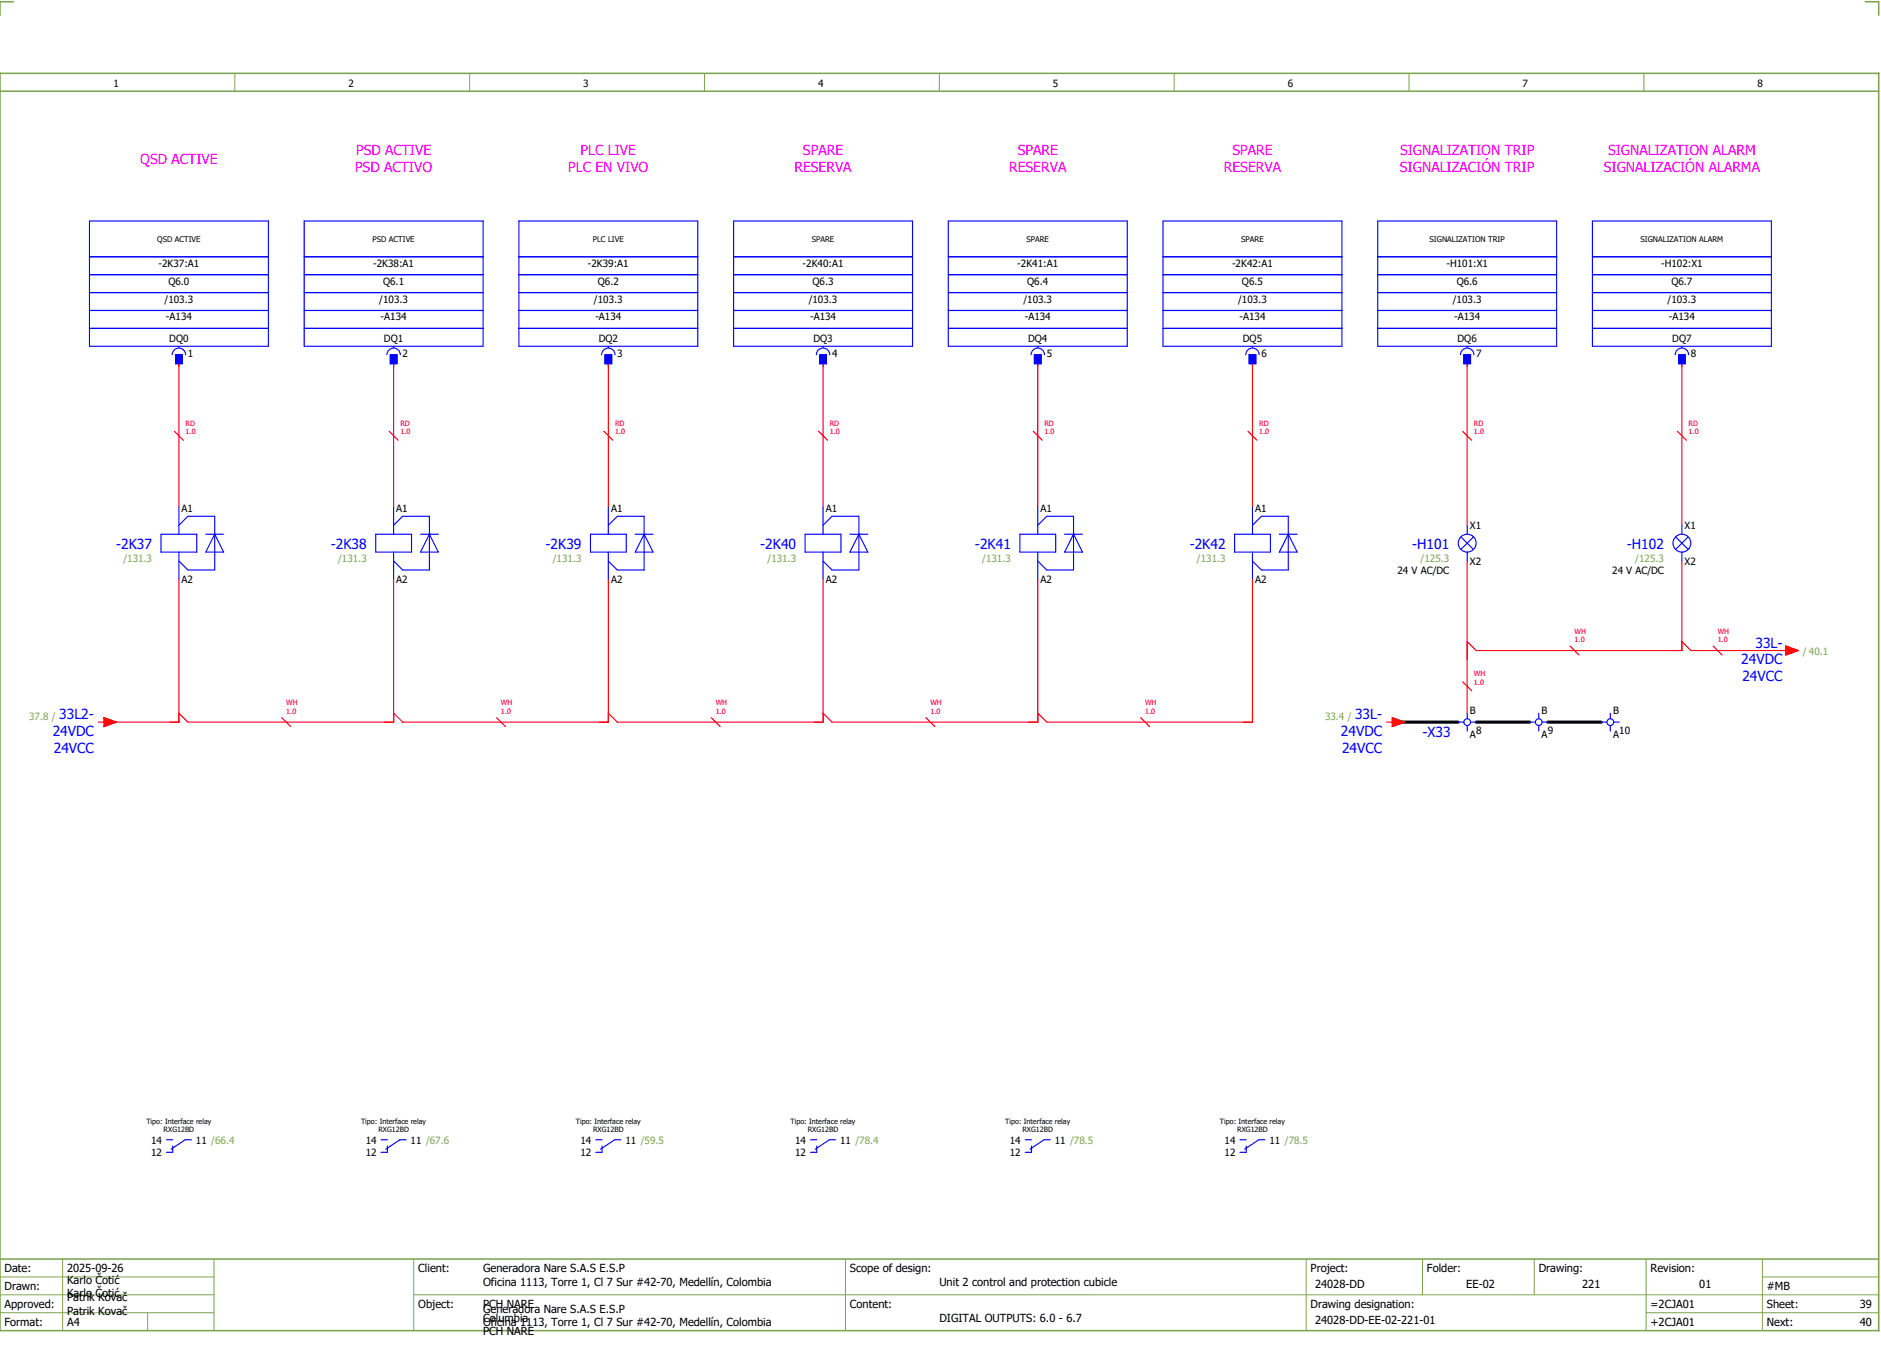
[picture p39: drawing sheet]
<svg xmlns="http://www.w3.org/2000/svg" width="421mm" height="301mm" viewBox="0 0 421 301" stroke-linecap="round" stroke-linejoin="round" font-family="sans-serif">
<defs><g id="words">
<g font-size="3.1" fill="#f0f">
<text x="79.6" y="34.8">PSD ACTIVE</text>
<text x="129.8" y="34.8">PLC LIVE</text>
<text x="179.5" y="34.8">SPARE</text>
<text x="227.5" y="34.8">SPARE</text>
<text x="275.5" y="34.8">SPARE</text>
<text x="313" y="34.8">SIGNALIZATION TRIP</text>
<text x="359.5" y="34.8">SIGNALIZATION ALARM</text>
<text x="31.3" y="36.6">QSD ACTIVE</text>
<text x="79.4" y="38.5">PSD ACTIVO</text>
<text x="127" y="38.5">PLC EN VIVO</text>
<text x="177.6" y="38.5">RESERVA</text>
<text x="225.6" y="38.5">RESERVA</text>
<text x="273.6" y="38.5">RESERVA</text>
<text x="313" y="38.5">SIGNALIZACIÓN TRIP</text>
<text x="358.5" y="38.5">SIGNALIZACIÓN ALARMA</text>
</g>
<g font-size="3.1" fill="#00f">
<text x="26" y="122.6">-2K37</text>
<text x="74" y="122.6">-2K38</text>
<text x="122" y="122.6">-2K39</text>
<text x="170" y="122.6">-2K40</text>
<text x="218" y="122.6">-2K41</text>
<text x="266" y="122.6">-2K42</text>
<text x="315.7" y="122.6">-H101</text>
<text x="363.7" y="122.6">-H102</text>
<text x="389.3" y="148.5">24VDC</text>
<text x="392.4" y="144.8">33L-</text>
<text x="389.5" y="152.3">24VCC</text>
<text x="13.2" y="160.8">33L2-</text>
<text x="302.9" y="160.8">33L-</text>
<text x="11.8" y="164.5">24VDC</text>
<text x="299.8" y="164.5">24VDC</text>
<text x="318" y="164.7">-X33</text>
<text x="12" y="168.3">24VCC</text>
<text x="300" y="168.3">24VCC</text>
</g>
<g font-size="2.5">
<text x="1" y="284.4">Date:</text>
<text x="15" y="286.9">Karlo Čotić</text>
<text x="15" y="284.4">2025-09-26</text>
<text x="93.5" y="284.4">Client:</text>
<text x="108" y="284.4">Generadora Nare S.A.S E.S.P</text>
<text x="108" y="287.4">Oficina 1113, Torre 1, Cl 7 Sur #42-70, Medellín, Colombia</text>
<text x="190" y="284.4">Scope of design:</text>
<text x="210" y="287.4">Unit 2 control and protection cubicle</text>
<text x="293" y="284.4">Project:</text>
<text x="294" y="287.9">24028-DD</text>
<text x="319" y="284.4">Folder:</text>
<text x="327.8" y="287.9">EE-02</text>
<text x="344" y="284.4">Drawing:</text>
<text x="353.7" y="287.9">221</text>
<text x="369" y="284.4">Revision:</text>
<text x="379.9" y="287.9">01</text>
<text x="1" y="288.4">Drawn:</text>
<text x="1" y="292.4">Approved:</text>
<text x="15" y="289.9">Karlo Čotić</text>
<text x="15" y="290.9">Patrik Kovač</text>
<text x="15" y="293.9">Patrik Kovač</text>
<text x="93.5" y="292.4">Object:</text>
<text x="108" y="293.4">Generadora Nare S.A.S E.S.P</text>
<text x="108" y="292.4">PCH NARE</text>
<text x="190" y="292.4">Content:</text>
<text x="293" y="292.4">Drawing designation:</text>
<text x="369" y="292.4">=2CJA01</text>
<text x="395" y="292.4">Sheet:</text>
<text x="395" y="288.4">#MB</text>
<text x="415.8" y="292.4">39</text>
<text x="1" y="296.4">Format:</text>
<text x="15" y="296.4">A4</text>
<text x="108" y="296.4">Oficina 1113, Torre 1, Cl 7 Sur #42-70, Medellín, Colombia</text>
<text x="108" y="295.4">Columbia</text>
<text x="108" y="298.4">PCH NARE</text>
<text x="210" y="295.4">DIGITAL OUTPUTS: 6.0 - 6.7</text>
<text x="294" y="295.9">24028-DD-EE-02-221-01</text>
<text x="369" y="296.4">+2CJA01</text>
<text x="395" y="296.4">Next:</text>
<text x="415.8" y="296.4">40</text>
</g>
<g font-size="2.2">
<text x="25.4" y="19.4">1</text>
<text x="77.9" y="19.4">2</text>
<text x="130.4" y="19.4">3</text>
<text x="182.9" y="19.4">4</text>
<text x="235.4" y="19.4">5</text>
<text x="287.9" y="19.4">6</text>
<text x="340.4" y="19.4">7</text>
<text x="392.9" y="19.4">8</text>
<text x="35.4" y="59.6">-2K37:A1</text>
<text x="83.4" y="59.6">-2K38:A1</text>
<text x="131.4" y="59.6">-2K39:A1</text>
<text x="179.4" y="59.6">-2K40:A1</text>
<text x="227.4" y="59.6">-2K41:A1</text>
<text x="275.4" y="59.6">-2K42:A1</text>
<text x="323.4" y="59.6">-H101:X1</text>
<text x="371.4" y="59.6">-H102:X1</text>
<text x="37.6" y="63.6">Q6.0</text>
<text x="85.6" y="63.6">Q6.1</text>
<text x="133.6" y="63.6">Q6.2</text>
<text x="181.6" y="63.6">Q6.3</text>
<text x="229.6" y="63.6">Q6.4</text>
<text x="277.6" y="63.6">Q6.5</text>
<text x="325.6" y="63.6">Q6.6</text>
<text x="373.6" y="63.6">Q6.7</text>
<text x="36.8" y="67.6">/103.3</text>
<text x="37.1" y="71.6">-A134</text>
<text x="84.8" y="67.6">/103.3</text>
<text x="85.1" y="71.6">-A134</text>
<text x="132.8" y="67.6">/103.3</text>
<text x="133.1" y="71.6">-A134</text>
<text x="180.8" y="67.6">/103.3</text>
<text x="181.1" y="71.6">-A134</text>
<text x="228.8" y="67.6">/103.3</text>
<text x="229.1" y="71.6">-A134</text>
<text x="276.8" y="67.6">/103.3</text>
<text x="277.1" y="71.6">-A134</text>
<text x="324.8" y="67.6">/103.3</text>
<text x="325.1" y="71.6">-A134</text>
<text x="372.8" y="67.6">/103.3</text>
<text x="373.1" y="71.6">-A134</text>
<text x="37.8" y="76.4">DQ0</text>
<text x="85.8" y="76.4">DQ1</text>
<text x="133.8" y="76.4">DQ2</text>
<text x="181.8" y="76.4">DQ3</text>
<text x="229.8" y="76.4">DQ4</text>
<text x="277.8" y="76.4">DQ5</text>
<text x="325.8" y="76.4">DQ6</text>
<text x="373.8" y="76.4">DQ7</text>
<text x="42" y="79.8">1</text>
<text x="90" y="79.8">2</text>
<text x="138" y="79.8">3</text>
<text x="186" y="79.8">4</text>
<text x="234" y="79.8">5</text>
<text x="282" y="79.8">6</text>
<text x="330" y="79.8">7</text>
<text x="378" y="79.8">8</text>
<text x="40.6" y="114.3">A1</text>
<text x="88.6" y="114.3">A1</text>
<text x="136.6" y="114.3">A1</text>
<text x="184.6" y="114.3">A1</text>
<text x="232.6" y="114.3">A1</text>
<text x="280.6" y="114.3">A1</text>
<text x="328.6" y="118.3">X1</text>
<text x="376.6" y="118.3">X1</text>
<text x="40.6" y="130.2">A2</text>
<text x="88.6" y="130.2">A2</text>
<text x="136.6" y="130.2">A2</text>
<text x="184.6" y="130.2">A2</text>
<text x="232.6" y="130.2">A2</text>
<text x="280.6" y="130.2">A2</text>
<text x="312.4" y="128.2">24 V AC/DC</text>
<text x="328.6" y="126.2">X2</text>
<text x="360.4" y="128.2">24 V AC/DC</text>
<text x="376.6" y="126.2">X2</text>
<text x="328.6" y="159.5">B</text>
<text x="344.6" y="159.5">B</text>
<text x="360.6" y="159.5">B</text>
<text x="328.6" y="165">A</text>
<text x="330" y="164">8</text>
<text x="344.6" y="165">A</text>
<text x="346" y="164">9</text>
<text x="360.6" y="165">A</text>
<text x="362" y="164">10</text>
<text x="33.8" y="255.6">14</text>
<text x="43.8" y="255.6">11 /66.4</text>
<text x="81.8" y="255.6">14</text>
<text x="91.8" y="255.6">11 /67.6</text>
<text x="129.8" y="255.6">14</text>
<text x="139.8" y="255.6">11 /59.5</text>
<text x="177.8" y="255.6">14</text>
<text x="187.8" y="255.6">11 /78.4</text>
<text x="225.8" y="255.6">14</text>
<text x="235.8" y="255.6">11 /78.5</text>
<text x="273.8" y="255.6">14</text>
<text x="283.8" y="255.6">11 /78.5</text>
<text x="33.8" y="258.4">12</text>
<text x="81.8" y="258.4">12</text>
<text x="129.8" y="258.4">12</text>
<text x="177.8" y="258.4">12</text>
<text x="225.8" y="258.4">12</text>
<text x="273.8" y="258.4">12</text>
</g>
<g font-size="2.2" fill="#7ca552">
<text x="27.6" y="125.5">/131.3</text>
<text x="75.6" y="125.5">/131.3</text>
<text x="123.6" y="125.5">/131.3</text>
<text x="171.6" y="125.5">/131.3</text>
<text x="219.6" y="125.5">/131.3</text>
<text x="267.6" y="125.5">/131.3</text>
<text x="317.6" y="125.5">/125.3</text>
<text x="365.6" y="125.5">/125.3</text>
<text x="403" y="146.3">/ 40.1</text>
<text x="6.5" y="160.9">37.8 /</text>
<text x="296.2" y="160.9">33.4 /</text>
</g>
<g font-size="1.7">
<text x="35.2" y="54.1">QSD ACTIVE</text>
<text x="83.3" y="54.1">PSD ACTIVE</text>
<text x="132.5" y="54.1">PLC LIVE</text>
<text x="181.5" y="54.1">SPARE</text>
<text x="229.5" y="54.1">SPARE</text>
<text x="277.5" y="54.1">SPARE</text>
<text x="319.6" y="54.1">SIGNALIZATION TRIP</text>
<text x="366.8" y="54.1">SIGNALIZATION ALARM</text>
</g>
<g font-size="1.6" fill="#f00">
<text x="41.5" y="95.1">RD</text>
<text x="89.5" y="95.1">RD</text>
<text x="137.5" y="95.1">RD</text>
<text x="185.5" y="95.1">RD</text>
<text x="233.5" y="95.1">RD</text>
<text x="281.5" y="95.1">RD</text>
<text x="329.5" y="95.1">RD</text>
<text x="377.5" y="95.1">RD</text>
<text x="41.5" y="97.1">1.0</text>
<text x="89.5" y="97.1">1.0</text>
<text x="137.5" y="97.1">1.0</text>
<text x="185.5" y="97.1">1.0</text>
<text x="233.5" y="97.1">1.0</text>
<text x="281.5" y="97.1">1.0</text>
<text x="329.5" y="97.1">1.0</text>
<text x="377.5" y="97.1">1.0</text>
<text x="352" y="143.6">1.0</text>
<text x="352" y="141.6">WH</text>
<text x="384" y="143.6">1.0</text>
<text x="384" y="141.6">WH</text>
<text x="329.5" y="153.1">1.0</text>
<text x="329.5" y="151.1">WH</text>
<text x="64" y="159.6">1.0</text>
<text x="64" y="157.6">WH</text>
<text x="112" y="159.6">1.0</text>
<text x="112" y="157.6">WH</text>
<text x="160" y="159.6">1.0</text>
<text x="160" y="157.6">WH</text>
<text x="208" y="159.6">1.0</text>
<text x="208" y="157.6">WH</text>
<text x="256" y="159.6">1.0</text>
<text x="256" y="157.6">WH</text>
</g>
<g font-size="1.6">
<text x="32.7" y="251.1">Tipo: Interface relay</text>
<text x="80.7" y="251.1">Tipo: Interface relay</text>
<text x="128.7" y="251.1">Tipo: Interface relay</text>
<text x="176.7" y="251.1">Tipo: Interface relay</text>
<text x="224.7" y="251.1">Tipo: Interface relay</text>
<text x="272.7" y="251.1">Tipo: Interface relay</text>
<text x="36.6" y="253.1">RXG12BD</text>
<text x="84.6" y="253.1">RXG12BD</text>
<text x="132.6" y="253.1">RXG12BD</text>
<text x="180.6" y="253.1">RXG12BD</text>
<text x="228.6" y="253.1">RXG12BD</text>
<text x="276.6" y="253.1">RXG12BD</text>
</g>
</g></defs>
<path d="M0 16.4h420v281h-420zM3 .4h-3v3M417 .4h3v3M0 20.4h420M0 281.4h420" fill="none" stroke="#7ca552" stroke-width=".35"/>
<g fill="none" stroke="#7ca552" stroke-width=".22">
<path d="M52.5 16.4v4M105 16.4v4M157.5 16.4v4M210 16.4v4M262.5 16.4v4M315 16.4v4M367.5 16.4v4M0 285.4h47.8M0 293.4h47.8M14 281.4v16M33 293.4v4M47.8 281.4v16"/>
<path d="M47.8 289.4h-47.8M92.5 281.4v16M92.5 289.4h327.5M189 281.4v16M292 281.4v15.8M318 281.4v8M343 281.4v8M368 281.4v15.8M368 293.4h52M394 285.4h26M394 281.4v15.8"/>
</g>
<g fill="none" stroke="#f00" stroke-width=".25">
<path d="M39 96.4l2 2M40 81.4v32M87 96.4l2 2M88 81.4v32M135 96.4l2 2M136 81.4v32M183 96.4l2 2M184 81.4v32M231 96.4l2 2M232 81.4v32M279 96.4l2 2M280 81.4v32"/>
<path d="M327 96.4l2 2M328 81.4v36M375 96.4l2 2M376 81.4v36M40 129.4v32h-16M88 129.4v32h-46l-2-2M136 129.4v32h-46l-2-2M184 129.4v32h-46l-2-2M232 129.4v32h-46l-2-2M280 129.4v32h-46l-2-2M328 125.4v34M376 125.4v20h-46l-2-2"/>
<path d="M327 152.4l2 2M351 144.4l2 2M376 143.4l2 2h22M383 144.4l2 2M399.2 144.4l2.8 1-2.8 1zM22 161.4h1.2M23.2 160.4l2.8 1-2.8 1zM63 160.4l2 2M111 160.4l2 2M159 160.4l2 2M207 160.4l2 2M255 160.4l2 2"/>
<path d="M310 161.4h1.3M311.3 160.4l2.7 1-2.7 1z"/>
</g>
<path d="M312 161.4h14M330 161.4h12M346 161.4h12" fill="none" stroke="#000" stroke-width=".7"/>
<g fill="none" stroke="#00f" stroke-width=".25">
<path d="M20 49.4h40v28h-40zM20 57.4h40M68 49.4h40v28h-40zM68 57.4h40M116 49.4h40v28h-40zM116 57.4h40M164 49.4h40v28h-40zM164 57.4h40M212 49.4h40v28h-40zM212 57.4h40M260 49.4h40v28h-40zM260 57.4h40"/>
<path d="M308 49.4h40v28h-40zM308 57.4h40M356 49.4h40v28h-40zM356 57.4h40M20 61.4h40M20 69.4h40M20 73.4h40M20 65.4h40M38.5 79.3a1.5 1.5 0 0 1 1.5-1.5 1.5 1.5 0 0 1 1.5 1.5M39.3 79.3h1.5v2h-1.5zM40 77.4v.3M68 61.4h40"/>
<path d="M68 69.4h40M68 73.4h40M68 65.4h40M86.5 79.3a1.5 1.5 0 0 1 1.5-1.5 1.5 1.5 0 0 1 1.5 1.5M87.3 79.3h1.5v2h-1.5zM88 77.4v.3M116 61.4h40M116 69.4h40M116 73.4h40M116 65.4h40M134.5 79.3a1.5 1.5 0 0 1 1.5-1.5 1.5 1.5 0 0 1 1.5 1.5M135.3 79.3h1.5v2h-1.5z"/>
<path d="M136 77.4v.3M164 61.4h40M164 69.4h40M164 73.4h40M164 65.4h40M182.5 79.3a1.5 1.5 0 0 1 1.5-1.5 1.5 1.5 0 0 1 1.5 1.5M183.3 79.3h1.5v2h-1.5zM184 77.4v.3M212 61.4h40M212 69.4h40M212 73.4h40M212 65.4h40"/>
<path d="M230.5 79.3a1.5 1.5 0 0 1 1.5-1.5 1.5 1.5 0 0 1 1.5 1.5M231.3 79.3h1.5v2h-1.5zM232 77.4v.3M260 61.4h40M260 69.4h40M260 73.4h40M260 65.4h40M278.5 79.3a1.5 1.5 0 0 1 1.5-1.5 1.5 1.5 0 0 1 1.5 1.5M279.3 79.3h1.5v2h-1.5zM280 77.4v.3M308 61.4h40M308 69.4h40"/>
<path d="M308 73.4h40M308 65.4h40M326.5 79.3a1.5 1.5 0 0 1 1.5-1.5 1.5 1.5 0 0 1 1.5 1.5M327.3 79.3h1.5v2h-1.5zM328 77.4v.3M356 61.4h40M356 69.4h40M356 73.4h40M356 65.4h40M374.5 79.3a1.5 1.5 0 0 1 1.5-1.5 1.5 1.5 0 0 1 1.5 1.5M375.2 79.3h1.5v2h-1.5zM376 77.4v.3"/>
<path d="M36 119.4h8v4h-8zM40 113.4v6M40 117.4l2-2h6v12h-6l-2-2M46 119.4h4M48 119.4h.1M48 119.4l2 4h-4zM84 119.4h8v4h-8zM88 113.4v6M88 117.4l2-2h6v12h-6l-2-2M94 119.4h4M96 119.4h.1M96 119.4l2 4h-4z"/>
<path d="M132 119.4h8v4h-8zM136 113.4v6M136 117.4l2-2h6v12h-6l-2-2M142 119.4h4M144 119.4h.1M144 119.4l2 4h-4zM180 119.4h8v4h-8zM184 113.4v6M184 117.4l2-2h6v12h-6l-2-2M190 119.4h4M192 119.4h.1M192 119.4l2 4h-4z"/>
<path d="M228 119.4h8v4h-8zM232 113.4v6M232 117.4l2-2h6v12h-6l-2-2M238 119.4h4M240 119.4h.1M240 119.4l2 4h-4zM276 119.4h8v4h-8zM280 113.4v6M280 117.4l2-2h6v12h-6l-2-2M286 119.4h4M288 119.4h.1M288 119.4l2 4h-4z"/>
<path d="M326.6 120l2.8 2.8M328 117.4v2M329.4 120l-2.8 2.8M374.6 120l2.8 2.8M376 117.4v2M377.4 120l-2.8 2.8M40 123.4v6M88 123.4v6M136 123.4v6M184 123.4v6M232 123.4v6M280 123.4v6"/>
<path d="M328 123.4v2M376 123.4v2M328 159.4v1.2M344 159.4v1.2M360 159.4v1.2M326 161.4h1.3M328 162.1v1.3M328.8 161.4h1.2M342 161.4h1.2M344 162.1v1.3M344.7 161.4h1.3M358 161.4h1.3"/>
<path d="M360 162.1v1.3M360.8 161.4h1.2M37.2 254.7h1.4M38.6 256.1v1.4h-1.4M42.8 254.7h-1.4l-3.1 2.1M85.2 254.7h1.4M86.6 256.1v1.4h-1.4M90.8 254.7h-1.4l-3.1 2.1M133.2 254.7h1.4M134.6 256.1v1.4h-1.4M138.8 254.7h-1.4l-3.1 2.1M181.2 254.7h1.4"/>
<path d="M182.6 256.1v1.4h-1.4M186.8 254.7h-1.4l-3.1 2.1M229.2 254.7h1.4M230.6 256.1v1.4h-1.4M234.8 254.7h-1.4l-3.1 2.1M277.2 254.7h1.4M278.6 256.1v1.4h-1.4M282.8 254.7h-1.4l-3.1 2.1"/>
<circle cx="328" cy="121.4" r="2"/>
<circle cx="376" cy="121.4" r="2"/>
<circle cx="328" cy="161.4" r=".75"/>
<circle cx="344" cy="161.4" r=".75"/>
<circle cx="360" cy="161.4" r=".75"/>
</g>
<g fill="#00f" stroke="#00f" stroke-width=".22">
<path d="M39.3 79.3h1.5v2h-1.5z"/>
<path d="M87.3 79.3h1.5v2h-1.5z"/>
<path d="M135.3 79.3h1.5v2h-1.5z"/>
<path d="M183.3 79.3h1.5v2h-1.5z"/>
<path d="M231.3 79.3h1.5v2h-1.5z"/>
<path d="M279.3 79.3h1.5v2h-1.5z"/>
<path d="M327.3 79.3h1.5v2h-1.5z"/>
<path d="M375.2 79.3h1.5v2h-1.5z"/>
</g>
<g fill="#f00" stroke="#f00" stroke-width=".22">
<path d="M399.2 144.4l2.8 1-2.8 1z"/>
<path d="M311.3 160.4l2.7 1-2.7 1z"/>
<path d="M23.2 160.4l2.8 1-2.8 1z"/>
</g>
<use href="#words"/>
</svg>
